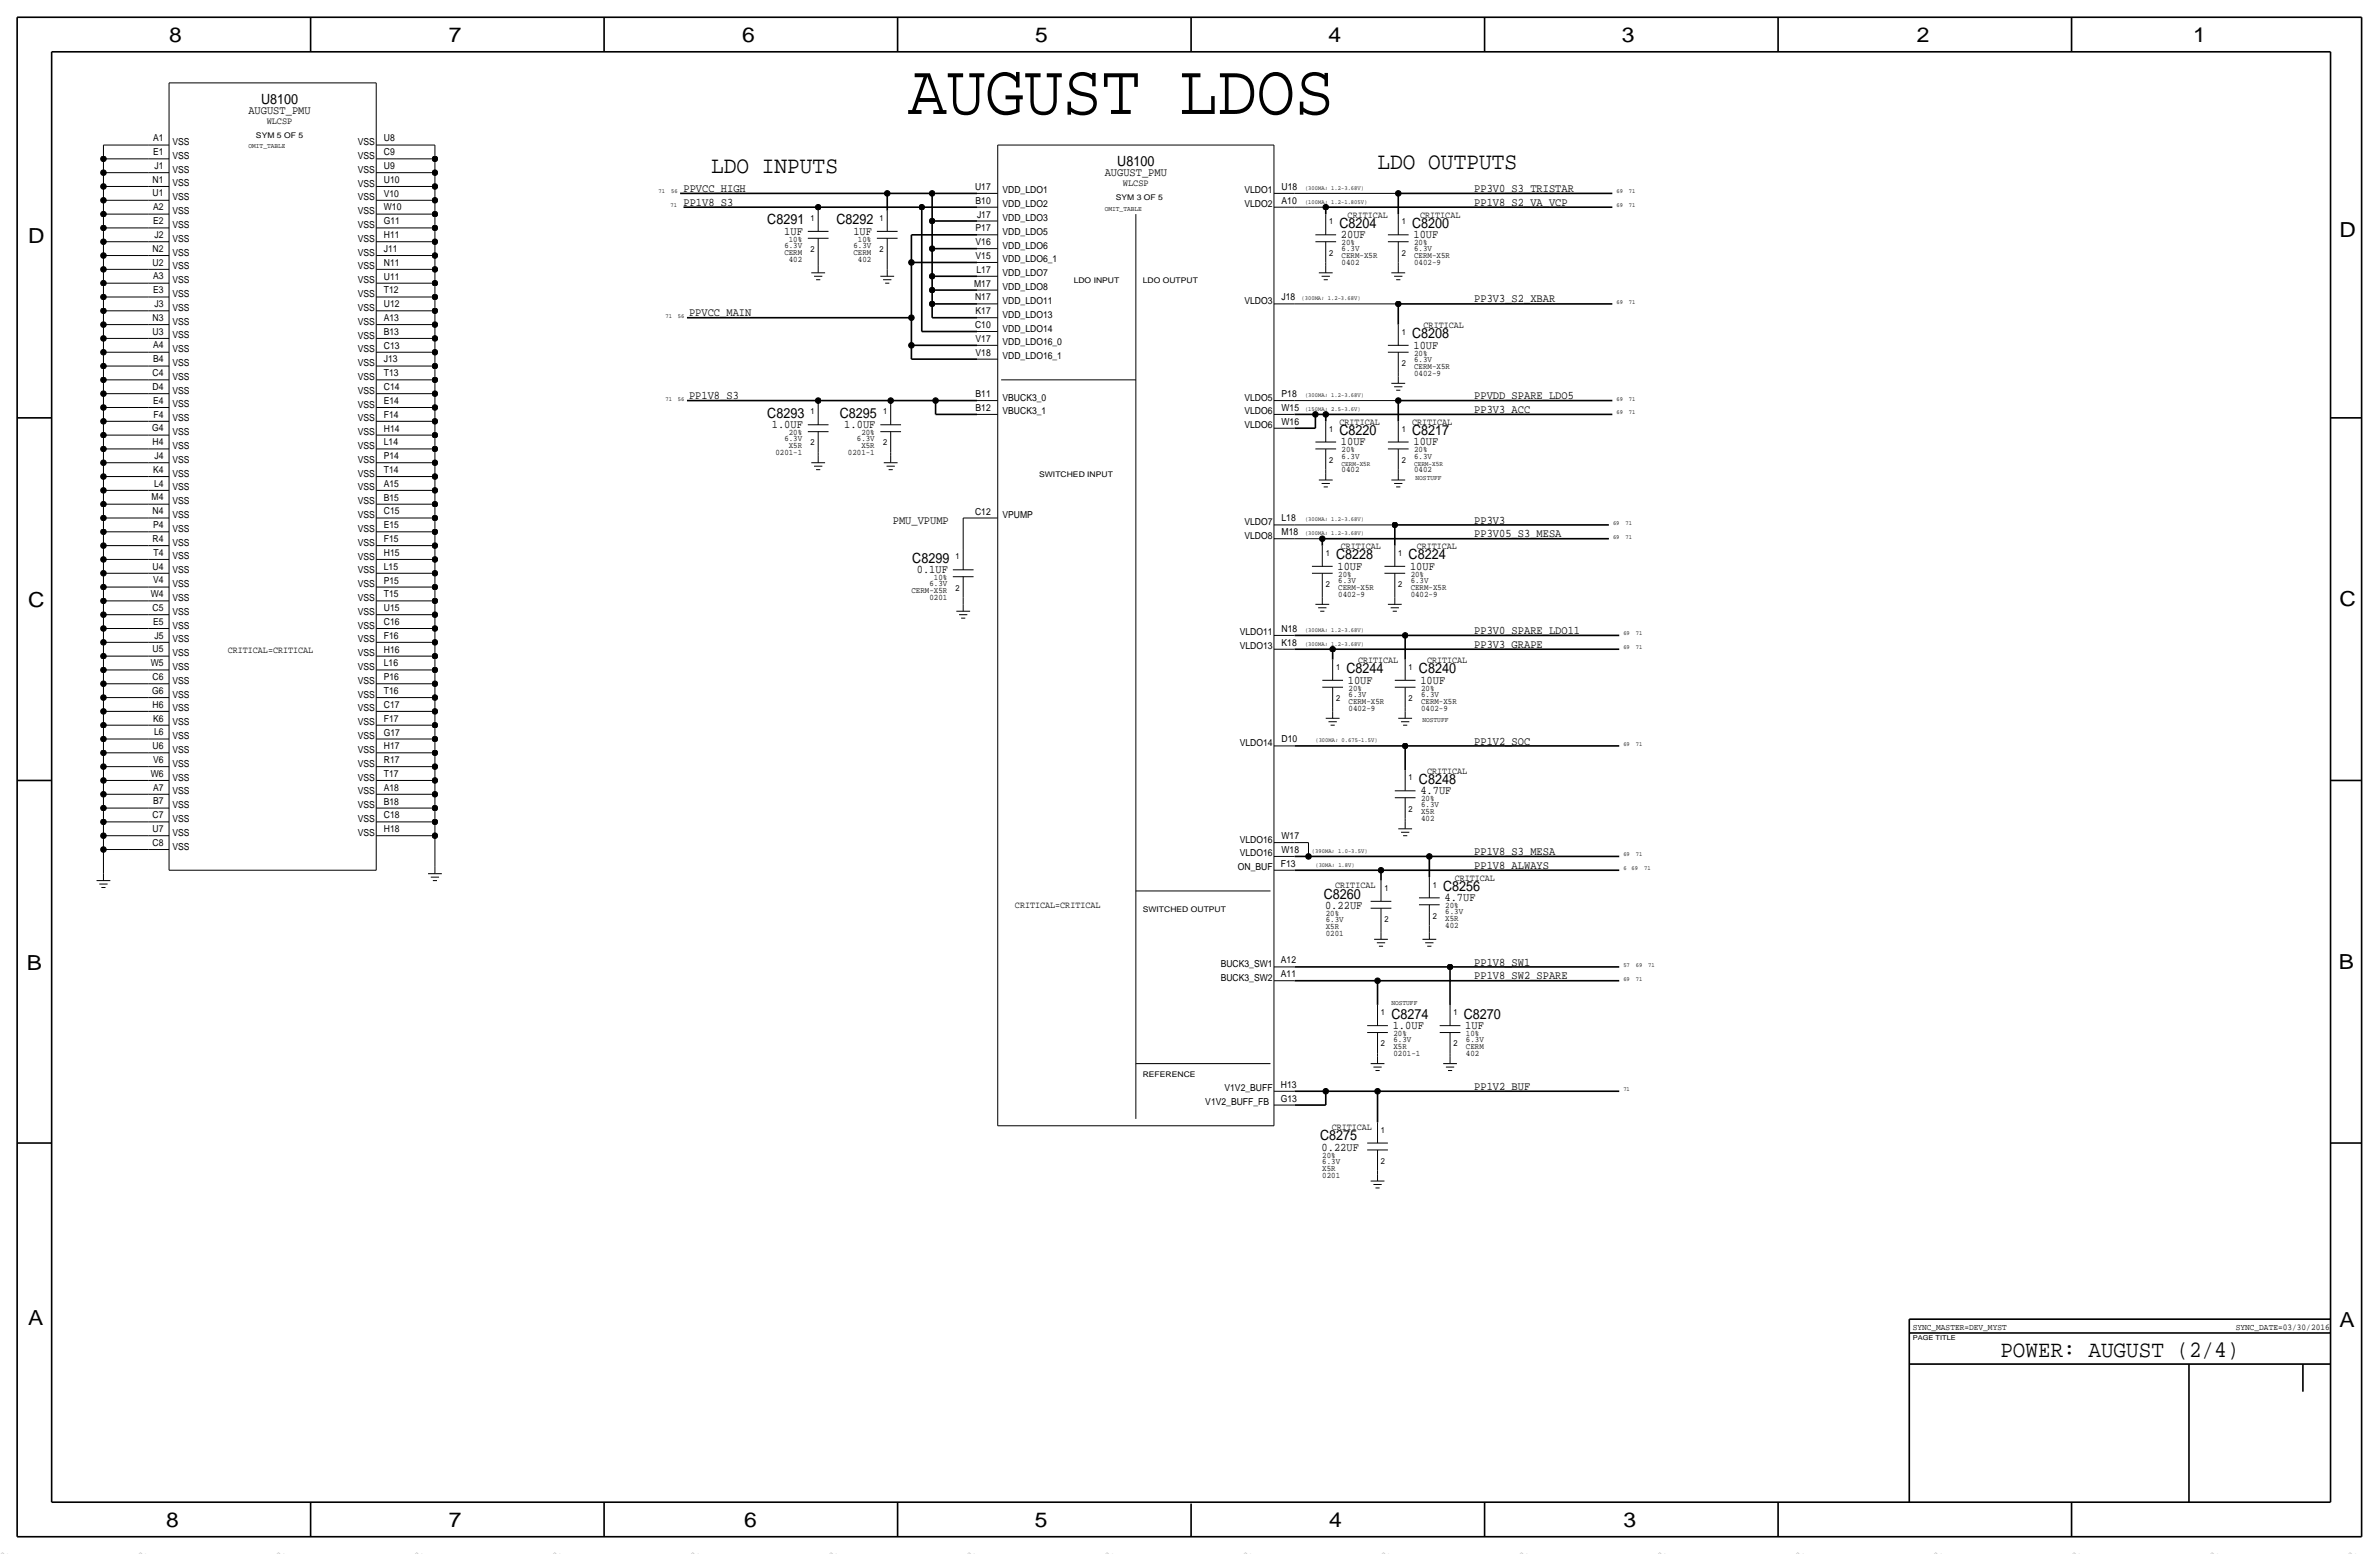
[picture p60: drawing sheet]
<svg xmlns="http://www.w3.org/2000/svg" width="875mm" height="572mm" viewBox="0 0 875 572" stroke-linecap="round" stroke-linejoin="round" font-family="sans-serif">
<defs><g id="words">
<text font-size="26.6" x="334" y="41.9">AUGUST LDOS</text>
<g font-size="8.7">
<text x="261.6" y="63.5">LDO INPUTS</text>
<text x="506.7" y="62.2">LDO OUTPUTS</text>
</g>
<text font-size="8.6" x="735.8" y="499.1">POWER: AUGUST (2/4)</text>
<g font-size="7.6">
<text x="62.2" y="15.5">8</text>
<text x="165" y="15.5">7</text>
<text x="273" y="15.5">6</text>
<text x="380.7" y="15.5">5</text>
<text x="488.6" y="15.5">4</text>
<text x="596.6" y="15.5">3</text>
<text x="705.1" y="15.5">2</text>
<text x="806.7" y="15.5">1</text>
<text x="10.4" y="89.4">D</text>
<text x="860.5" y="87.1">D</text>
<text x="10.4" y="223.3">C</text>
<text x="860.5" y="222.8">C</text>
<text x="9.8" y="356.6">B</text>
<text x="860.2" y="356.4">B</text>
<text x="10.4" y="487.4">A</text>
<text x="860.5" y="488.2">A</text>
<text x="61.2" y="561.6">8</text>
<text x="165" y="561.6">7</text>
<text x="273.8" y="561.6">6</text>
<text x="380.7" y="561.6">5</text>
<text x="488.9" y="561.6">4</text>
<text x="597.1" y="561.6">3</text>
</g>
<g font-size="5.2">
<text x="96" y="38.1">U8100</text>
<text x="411" y="61">U8100</text>
<text x="282.2" y="82.6">C8291</text>
<text x="307.6" y="82.6">C8292</text>
<text x="492.7" y="83.8">C8204</text>
<text x="519.4" y="83.8">C8200</text>
<text x="519.4" y="124.5">C8208</text>
<text x="282.2" y="153.7">C8293</text>
<text x="308.9" y="153.7">C8295</text>
<text x="492.7" y="160">C8220</text>
<text x="519.4" y="160">C8217</text>
<text x="335.6" y="207">C8299</text>
<text x="491.4" y="205.7">C8228</text>
<text x="518.1" y="205.7">C8224</text>
<text x="495.2" y="247.6">C8244</text>
<text x="521.9" y="247.6">C8240</text>
<text x="521.9" y="288.3">C8248</text>
<text x="530.8" y="327.7">C8256</text>
<text x="486.9" y="330.5">C8260</text>
<text x="511.8" y="374.6">C8274</text>
<text x="538.4" y="374.6">C8270</text>
<text x="485.6" y="419.4">C8275</text>
</g>
<g font-size="4.3">
<text x="91.4" y="41.9">AUGUST_PMU</text>
<text x="406.3" y="64.8">AUGUST_PMU</text>
<text x="251.4" y="70.6">PPVCC_HIGH</text>
<text x="542.2" y="70.6">PP3V0_S3_TRISTAR</text>
<text x="251.4" y="75.7">PP1V8_S3</text>
<text x="542.2" y="75.7">PP1V8_S2_VA_VCP</text>
<text x="288.5" y="86.4">1UF</text>
<text x="313.9" y="86.4">1UF</text>
<text x="493.2" y="87.6">20UF</text>
<text x="519.9" y="87.6">10UF</text>
<text x="542.2" y="111.2">PP3V3_S2_XBAR</text>
<text x="253.4" y="116.3">PPVCC_MAIN</text>
<text x="519.9" y="128.3">10UF</text>
<text x="253.4" y="146.8">PP1V8_S3</text>
<text x="542.2" y="146.8">PPVDD_SPARE_LDO5</text>
<text x="542.2" y="151.9">PP3V3_ACC</text>
<text x="283.9" y="157.5">1.0UF</text>
<text x="310.6" y="157.5">1.0UF</text>
<text x="493.2" y="163.8">10UF</text>
<text x="519.9" y="163.8">10UF</text>
<text x="328.4" y="192.5">PMU_VPUMP</text>
<text x="542.2" y="192.5">PP3V3</text>
<text x="542.2" y="197.6">PP3V05_S3_MESA</text>
<text x="491.9" y="209.6">10UF</text>
<text x="518.6" y="209.6">10UF</text>
<text x="337.2" y="210.8">0.1UF</text>
<text x="542.2" y="233.2">PP3V0_SPARE_LDO11</text>
<text x="542.2" y="238.3">PP3V3_GRAPE</text>
<text x="495.8" y="251.5">10UF</text>
<text x="522.4" y="251.5">10UF</text>
<text x="542.2" y="273.8">PP1V2_SOC</text>
<text x="522.4" y="292.1">4.7UF</text>
<text x="542.2" y="314.5">PP1V8_S3_MESA</text>
<text x="542.2" y="319.5">PP1V8_ALWAYS</text>
<text x="487.4" y="334.3">0.22UF</text>
<text x="531.3" y="331.5">4.7UF</text>
<text x="542.2" y="355.1">PP1V8_SW1</text>
<text x="542.2" y="360.2">PP1V8_SW2_SPARE</text>
<text x="512.3" y="378.5">1.0UF</text>
<text x="538.9" y="378.5">1UF</text>
<text x="542.2" y="400.8">PP1V2_BUF</text>
<text x="486.1" y="423.2">0.22UF</text>
</g>
<g font-size="3.5">
<text x="98.1" y="45.7">WLCSP</text>
<text x="56.3" y="51.9">A1</text>
<text x="63.4" y="53.3">VSS</text>
<text x="131.6" y="53.4">VSS</text>
<text x="141.2" y="52">U8</text>
<text x="56.3" y="57">E1</text>
<text x="63.4" y="58.4">VSS</text>
<text x="131.6" y="58.4">VSS</text>
<text x="141.2" y="57.1">C9</text>
<text x="56.8" y="62.1">J1</text>
<text x="63.4" y="63.5">VSS</text>
<text x="131.6" y="63.5">VSS</text>
<text x="141.2" y="62.2">U9</text>
<text x="56.1" y="67.2">N1</text>
<text x="63.4" y="68.6">VSS</text>
<text x="131.6" y="68.6">VSS</text>
<text x="141.2" y="67.2">U10</text>
<text x="358.7" y="69.8">U17</text>
<text x="368.8" y="71.1">VDD_LDO1</text>
<text x="413.1" y="68.6">WLCSP</text>
<text x="457.7" y="71.1">VLDO1</text>
<text x="471.4" y="69.8">U18</text>
<text x="56.1" y="72.3">U1</text>
<text x="56.3" y="77.3">A2</text>
<text x="63.4" y="73.7">VSS</text>
<text x="131.6" y="73.7">VSS</text>
<text x="141.2" y="77.4">W10</text>
<text x="141.2" y="72.3">V10</text>
<text x="358.8" y="74.9">B10</text>
<text x="368.8" y="76.2">VDD_LDO2</text>
<text x="457.7" y="76.2">VLDO2</text>
<text x="471.4" y="74.9">A10</text>
<text x="56.3" y="82.4">E2</text>
<text x="63.4" y="78.7">VSS</text>
<text x="63.4" y="83.8">VSS</text>
<text x="131.6" y="78.8">VSS</text>
<text x="131.6" y="83.8">VSS</text>
<text x="141.2" y="82.5">G11</text>
<text x="359.4" y="80">J17</text>
<text x="368.8" y="81.3">VDD_LDO3</text>
<text x="495.7" y="80">CRITICAL</text>
<text x="522.4" y="80">CRITICAL</text>
<text x="56.8" y="87.5">J2</text>
<text x="63.4" y="88.9">VSS</text>
<text x="131.6" y="88.9">VSS</text>
<text x="141.2" y="87.6">H11</text>
<text x="358.8" y="85.1">P17</text>
<text x="368.8" y="86.4">VDD_LDO5</text>
<text x="56.1" y="92.6">N2</text>
<text x="63.4" y="94">VSS</text>
<text x="131.6" y="94">VSS</text>
<text x="141.2" y="92.7">J11</text>
<text x="358.8" y="95.2">V15</text>
<text x="358.8" y="90.2">V16</text>
<text x="368.8" y="91.4">VDD_LDO6</text>
<text x="56.1" y="97.7">U2</text>
<text x="63.4" y="99">VSS</text>
<text x="131.6" y="99.1">VSS</text>
<text x="141.2" y="97.7">N11</text>
<text x="359.2" y="100.3">L17</text>
<text x="368.8" y="101.6">VDD_LDO7</text>
<text x="368.8" y="96.5">VDD_LDO6_1</text>
<text x="56.3" y="107.8">E3</text>
<text x="56.3" y="102.7">A3</text>
<text x="63.4" y="104.1">VSS</text>
<text x="131.6" y="104.2">VSS</text>
<text x="141.2" y="107.9">T12</text>
<text x="141.2" y="102.8">U11</text>
<text x="358.3" y="105.4">M17</text>
<text x="368.8" y="106.7">VDD_LDO8</text>
<text x="56.8" y="112.9">J3</text>
<text x="63.4" y="109.2">VSS</text>
<text x="131.6" y="109.2">VSS</text>
<text x="141.2" y="113">U12</text>
<text x="358.7" y="110.5">N17</text>
<text x="368.8" y="111.8">VDD_LDO11</text>
<text x="457.7" y="111.8">VLDO3</text>
<text x="471.4" y="110.5">J18</text>
<text x="56.1" y="118">N3</text>
<text x="63.4" y="119.4">VSS</text>
<text x="63.4" y="114.3">VSS</text>
<text x="131.6" y="114.3">VSS</text>
<text x="131.6" y="119.4">VSS</text>
<text x="141.2" y="118.1">A13</text>
<text x="358.8" y="115.6">K17</text>
<text x="368.8" y="116.9">VDD_LDO13</text>
<text x="56.1" y="123.1">U3</text>
<text x="63.4" y="124.4">VSS</text>
<text x="131.6" y="124.5">VSS</text>
<text x="141.2" y="123.1">B13</text>
<text x="358.7" y="120.6">C10</text>
<text x="358.8" y="125.7">V17</text>
<text x="368.8" y="121.9">VDD_LDO14</text>
<text x="523.6" y="120.6">CRITICAL</text>
<text x="56.3" y="128.2">A4</text>
<text x="63.4" y="129.5">VSS</text>
<text x="131.6" y="129.6">VSS</text>
<text x="141.2" y="128.2">C13</text>
<text x="358.8" y="130.8">V18</text>
<text x="368.8" y="127">VDD_LDO16_0</text>
<text x="56.3" y="133.2">B4</text>
<text x="63.4" y="134.6">VSS</text>
<text x="131.6" y="134.7">VSS</text>
<text x="141.2" y="133.3">J13</text>
<text x="368.8" y="132.1">VDD_LDO16_1</text>
<text x="56.1" y="143.4">D4</text>
<text x="56.1" y="138.3">C4</text>
<text x="63.4" y="139.7">VSS</text>
<text x="131.6" y="139.7">VSS</text>
<text x="141.2" y="143.5">C14</text>
<text x="141.2" y="138.4">T13</text>
<text x="56.3" y="148.5">E4</text>
<text x="63.4" y="144.8">VSS</text>
<text x="63.4" y="149.8">VSS</text>
<text x="131.6" y="144.8">VSS</text>
<text x="131.6" y="149.9">VSS</text>
<text x="141.2" y="148.5">E14</text>
<text x="358.8" y="146">B11</text>
<text x="368.8" y="147.3">VBUCK3_0</text>
<text x="457.7" y="147.3">VLDO5</text>
<text x="471.4" y="146">P18</text>
<text x="56.5" y="153.6">F4</text>
<text x="63.4" y="154.9">VSS</text>
<text x="131.6" y="155">VSS</text>
<text x="141.2" y="153.6">F14</text>
<text x="358.8" y="151.1">B12</text>
<text x="368.8" y="152.4">VBUCK3_1</text>
<text x="457.7" y="152.4">VLDO6</text>
<text x="471.4" y="151.1">W15</text>
<text x="55.9" y="158.6">G4</text>
<text x="63.4" y="160">VSS</text>
<text x="131.6" y="160.1">VSS</text>
<text x="141.2" y="158.7">H14</text>
<text x="457.7" y="157.5">VLDO6</text>
<text x="471.4" y="156.2">W16</text>
<text x="492.7" y="156.2">CRITICAL</text>
<text x="519.4" y="156.2">CRITICAL</text>
<text x="56.1" y="163.7">H4</text>
<text x="63.4" y="165.1">VSS</text>
<text x="131.6" y="165.1">VSS</text>
<text x="141.2" y="163.8">L14</text>
<text x="56.3" y="173.9">K4</text>
<text x="56.8" y="168.8">J4</text>
<text x="63.4" y="170.2">VSS</text>
<text x="131.6" y="170.2">VSS</text>
<text x="141.2" y="174">T14</text>
<text x="141.2" y="168.9">P14</text>
<text x="56.6" y="179">L4</text>
<text x="63.4" y="175.2">VSS</text>
<text x="131.6" y="175.3">VSS</text>
<text x="141.2" y="179">A15</text>
<text x="55.8" y="184">M4</text>
<text x="63.4" y="180.3">VSS</text>
<text x="63.4" y="185.4">VSS</text>
<text x="131.6" y="180.4">VSS</text>
<text x="131.6" y="185.5">VSS</text>
<text x="141.2" y="184.1">B15</text>
<text x="56.1" y="189.1">N4</text>
<text x="63.4" y="190.5">VSS</text>
<text x="131.6" y="190.5">VSS</text>
<text x="141.2" y="189.2">C15</text>
<text x="358.7" y="189.2">C12</text>
<text x="368.8" y="190.5">VPUMP</text>
<text x="471.4" y="191.8">L18</text>
<text x="56.3" y="194.2">P4</text>
<text x="63.4" y="195.6">VSS</text>
<text x="131.6" y="195.6">VSS</text>
<text x="141.2" y="194.3">E15</text>
<text x="457.7" y="193">VLDO7</text>
<text x="471.4" y="196.8">M18</text>
<text x="56.1" y="199.3">R4</text>
<text x="63.4" y="200.7">VSS</text>
<text x="131.6" y="200.7">VSS</text>
<text x="141.2" y="199.4">F15</text>
<text x="457.7" y="198.1">VLDO8</text>
<text x="493.1" y="201.9">CRITICAL</text>
<text x="521.1" y="201.9">CRITICAL</text>
<text x="56.1" y="209.5">U4</text>
<text x="56.5" y="204.4">T4</text>
<text x="63.4" y="205.7">VSS</text>
<text x="131.6" y="205.8">VSS</text>
<text x="141.2" y="209.5">L15</text>
<text x="141.2" y="204.4">H15</text>
<text x="56.3" y="214.5">V4</text>
<text x="63.4" y="210.8">VSS</text>
<text x="63.4" y="215.9">VSS</text>
<text x="131.6" y="210.9">VSS</text>
<text x="131.6" y="215.9">VSS</text>
<text x="141.2" y="214.6">P15</text>
<text x="55.4" y="219.6">W4</text>
<text x="63.4" y="221">VSS</text>
<text x="131.6" y="221">VSS</text>
<text x="141.2" y="219.7">T15</text>
<text x="56.1" y="224.7">C5</text>
<text x="63.4" y="226.1">VSS</text>
<text x="131.6" y="226.1">VSS</text>
<text x="141.2" y="224.8">U15</text>
<text x="56.3" y="229.8">E5</text>
<text x="63.4" y="231.1">VSS</text>
<text x="131.6" y="231.2">VSS</text>
<text x="141.2" y="229.8">C16</text>
<text x="456" y="233.7">VLDO11</text>
<text x="471.4" y="232.4">N18</text>
<text x="56.1" y="239.9">U5</text>
<text x="56.8" y="234.9">J5</text>
<text x="63.4" y="236.2">VSS</text>
<text x="131.6" y="236.3">VSS</text>
<text x="141.2" y="234.9">F16</text>
<text x="456" y="238.8">VLDO13</text>
<text x="471.4" y="237.5">K18</text>
<text x="55.4" y="245">W5</text>
<text x="63.4" y="241.3">VSS</text>
<text x="83.8" y="240">CRITICAL=CRITICAL</text>
<text x="131.6" y="241.3">VSS</text>
<text x="141.2" y="245.1">L16</text>
<text x="141.2" y="240">H16</text>
<text x="499.5" y="243.8">CRITICAL</text>
<text x="524.9" y="243.8">CRITICAL</text>
<text x="56.1" y="250.1">C6</text>
<text x="63.4" y="246.4">VSS</text>
<text x="63.4" y="251.5">VSS</text>
<text x="131.6" y="246.4">VSS</text>
<text x="131.6" y="251.5">VSS</text>
<text x="141.2" y="250.2">P16</text>
<text x="55.9" y="255.2">G6</text>
<text x="63.4" y="256.6">VSS</text>
<text x="131.6" y="256.6">VSS</text>
<text x="141.2" y="255.3">T16</text>
<text x="56.1" y="260.3">H6</text>
<text x="63.4" y="261.6">VSS</text>
<text x="131.6" y="261.6">VSS</text>
<text x="141.2" y="260.3">C17</text>
<text x="56.3" y="265.3">K6</text>
<text x="63.4" y="266.7">VSS</text>
<text x="131.6" y="266.7">VSS</text>
<text x="141.2" y="265.4">F17</text>
<text x="56.1" y="275.5">U6</text>
<text x="56.6" y="270.4">L6</text>
<text x="63.4" y="271.8">VSS</text>
<text x="131.6" y="271.8">VSS</text>
<text x="141.2" y="275.6">H17</text>
<text x="141.2" y="270.5">G17</text>
<text x="456" y="274.3">VLDO14</text>
<text x="471.4" y="273">D10</text>
<text x="56.3" y="280.6">V6</text>
<text x="63.4" y="276.9">VSS</text>
<text x="63.4" y="282">VSS</text>
<text x="131.6" y="282">VSS</text>
<text x="131.6" y="276.9">VSS</text>
<text x="141.2" y="280.7">R17</text>
<text x="55.4" y="285.7">W6</text>
<text x="63.4" y="287">VSS</text>
<text x="131.6" y="287">VSS</text>
<text x="141.2" y="285.7">T17</text>
<text x="524.9" y="284.5">CRITICAL</text>
<text x="56.3" y="290.8">A7</text>
<text x="63.4" y="292.1">VSS</text>
<text x="131.6" y="292.1">VSS</text>
<text x="141.2" y="290.8">A18</text>
<text x="56.3" y="295.8">B7</text>
<text x="63.4" y="297.2">VSS</text>
<text x="131.6" y="297.2">VSS</text>
<text x="141.2" y="295.9">B18</text>
<text x="56.1" y="306">U7</text>
<text x="56.1" y="300.9">C7</text>
<text x="63.4" y="302.3">VSS</text>
<text x="131.6" y="302.3">VSS</text>
<text x="141.2" y="301">C18</text>
<text x="56.1" y="311.1">C8</text>
<text x="63.4" y="307.4">VSS</text>
<text x="131.6" y="307.4">VSS</text>
<text x="141.2" y="306.1">H18</text>
<text x="456" y="309.9">VLDO16</text>
<text x="471.4" y="308.6">W17</text>
<text x="63.4" y="312.4">VSS</text>
<text x="456" y="315">VLDO16</text>
<text x="471.4" y="313.7">W18</text>
<text x="455.3" y="320">ON_BUF</text>
<text x="471.1" y="318.7">F13</text>
<text x="535.1" y="323.8">CRITICAL</text>
<text x="491.1" y="326.6">CRITICAL</text>
<text x="373.3" y="334">CRITICAL=CRITICAL</text>
<text x="449" y="355.6">BUCK3_SW1</text>
<text x="471.1" y="359.4">A11</text>
<text x="471.1" y="354.3">A12</text>
<text x="449" y="360.7">BUCK3_SW2</text>
<text x="450.4" y="401.3">V1V2_BUFF</text>
<text x="471.1" y="400">H13</text>
<text x="443.3" y="406.4">V1V2_BUFF_FB</text>
<text x="471.1" y="405.1">G13</text>
<text x="489.8" y="415.5">CRITICAL</text>
</g>
<g font-size="3.2">
<text x="703.5" y="489">SYNC_MASTER=DEV_MYST</text>
<text x="822.3" y="489">SYNC_DATE=03/30/2016</text>
</g>
<g font-size="3.1">
<text x="298.1" y="81.3">1</text>
<text x="323.5" y="81.3">1</text>
<text x="488.9" y="82.6">1</text>
<text x="515.6" y="82.6">1</text>
<text x="290.1" y="88.9">10%</text>
<text x="315.5" y="88.9">10%</text>
<text x="288.5" y="91.2">6.3V</text>
<text x="288.5" y="93.7">CERM</text>
<text x="298.1" y="92.7">2</text>
<text x="313.9" y="91.2">6.3V</text>
<text x="313.9" y="93.7">CERM</text>
<text x="323.5" y="92.7">2</text>
<text x="488.9" y="94">2</text>
<text x="493.5" y="95">CERM-X5R</text>
<text x="493.5" y="90.2">20%</text>
<text x="493.5" y="92.5">6.3V</text>
<text x="515.6" y="94">2</text>
<text x="520.1" y="95">CERM-X5R</text>
<text x="520.1" y="92.5">6.3V</text>
<text x="520.1" y="90.2">20%</text>
<text x="290.1" y="96.3">402</text>
<text x="315.5" y="96.3">402</text>
<text x="493.5" y="97.5">0402</text>
<text x="520.1" y="97.5">0402-9</text>
<text x="515.6" y="123.2">1</text>
<text x="520.1" y="130.8">20%</text>
<text x="515.6" y="134.6">2</text>
<text x="520.1" y="133.1">6.3V</text>
<text x="520.1" y="135.6">CERM-X5R</text>
<text x="520.1" y="138.2">0402-9</text>
<text x="298.1" y="152.4">1</text>
<text x="324.8" y="152.4">1</text>
<text x="290.1" y="160">20%</text>
<text x="316.8" y="160">20%</text>
<text x="488.9" y="158.8">1</text>
<text x="515.6" y="158.8">1</text>
<text x="285.2" y="167.4">0201-1</text>
<text x="288.5" y="162.3">6.3V</text>
<text x="290.1" y="164.8">X5R</text>
<text x="298.1" y="163.8">2</text>
<text x="311.9" y="167.4">0201-1</text>
<text x="315.2" y="162.3">6.3V</text>
<text x="316.8" y="164.8">X5R</text>
<text x="324.8" y="163.8">2</text>
<text x="493.5" y="166.4">20%</text>
<text x="520.1" y="166.4">20%</text>
<text x="488.9" y="170.2">2</text>
<text x="493.5" y="173.7">0402</text>
<text x="493.5" y="168.7">6.3V</text>
<text x="515.6" y="170.2">2</text>
<text x="520.1" y="168.7">6.3V</text>
<text x="520.1" y="173.7">0402</text>
<text x="351.5" y="205.7">1</text>
<text x="487.6" y="204.5">1</text>
<text x="514.3" y="204.5">1</text>
<text x="341.8" y="215.6">6.3V</text>
<text x="343.5" y="213.4">10%</text>
<text x="487.6" y="215.9">2</text>
<text x="492.2" y="212.1">20%</text>
<text x="492.2" y="214.4">6.3V</text>
<text x="514.3" y="215.9">2</text>
<text x="518.9" y="214.4">6.3V</text>
<text x="518.9" y="212.1">20%</text>
<text x="335.2" y="218.2">CERM-X5R</text>
<text x="341.8" y="220.7">0201</text>
<text x="351.5" y="217.2">2</text>
<text x="492.2" y="216.9">CERM-X5R</text>
<text x="492.2" y="219.5">0402-9</text>
<text x="518.9" y="216.9">CERM-X5R</text>
<text x="518.9" y="219.5">0402-9</text>
<text x="491.4" y="246.4">1</text>
<text x="518.1" y="246.4">1</text>
<text x="491.4" y="257.8">2</text>
<text x="496" y="256.3">6.3V</text>
<text x="496" y="254">20%</text>
<text x="518.1" y="257.8">2</text>
<text x="522.7" y="254">20%</text>
<text x="522.7" y="256.3">6.3V</text>
<text x="496" y="258.8">CERM-X5R</text>
<text x="496" y="261.4">0402-9</text>
<text x="522.7" y="258.8">CERM-X5R</text>
<text x="522.7" y="261.4">0402-9</text>
<text x="518.1" y="287">1</text>
<text x="518.1" y="298.5">2</text>
<text x="522.7" y="296.9">6.3V</text>
<text x="522.7" y="299.5">X5R</text>
<text x="522.7" y="294.6">20%</text>
<text x="522.7" y="302">402</text>
<text x="509.2" y="327.7">1</text>
<text x="527" y="326.4">1</text>
<text x="531.6" y="334">20%</text>
<text x="487.6" y="341.6">X5R</text>
<text x="487.6" y="339.1">6.3V</text>
<text x="487.6" y="336.8">20%</text>
<text x="509.2" y="339.1">2</text>
<text x="527" y="337.8">2</text>
<text x="531.6" y="341.4">402</text>
<text x="531.6" y="336.3">6.3V</text>
<text x="531.6" y="338.8">X5R</text>
<text x="487.6" y="344.2">0201</text>
<text x="508" y="373.4">1</text>
<text x="534.6" y="373.4">1</text>
<text x="512.5" y="381">20%</text>
<text x="512.5" y="383.3">6.3V</text>
<text x="539.2" y="383.3">6.3V</text>
<text x="539.2" y="381">10%</text>
<text x="508" y="384.8">2</text>
<text x="512.5" y="388.4">0201-1</text>
<text x="512.5" y="385.8">X5R</text>
<text x="534.6" y="384.8">2</text>
<text x="539.2" y="388.4">402</text>
<text x="539.2" y="385.8">CERM</text>
<text x="508" y="416.6">1</text>
<text x="486.4" y="425.7">20%</text>
<text x="486.4" y="430.5">X5R</text>
<text x="486.4" y="428">6.3V</text>
<text x="508" y="428">2</text>
<text x="486.4" y="433.1">0201</text>
</g>
<g font-size="2.9">
<text x="94.1" y="50.8">SYM 5 OF 5</text>
<text x="410.4" y="73.7">SYM 3 OF 5</text>
<text x="394.9" y="104.1">LDO INPUT</text>
<text x="420.3" y="104.1">LDO OUTPUT</text>
<text x="382.2" y="175.3">SWITCHED INPUT</text>
<text x="420.3" y="335.3">SWITCHED OUTPUT</text>
<text x="420.3" y="396.2">REFERENCE</text>
</g>
<g font-size="2.8" fill="#b6b6b4">
<text x="0" y="571.5" transform="rotate(45 0 571.5)">=</text>
<text x="50.8" y="571.5" transform="rotate(45 50.8 571.5)">=</text>
<text x="101.6" y="571.5" transform="rotate(45 101.6 571.5)">=</text>
<text x="152.4" y="571.5" transform="rotate(45 152.4 571.5)">=</text>
<text x="203.2" y="571.5" transform="rotate(45 203.2 571.5)">=</text>
<text x="254" y="571.5" transform="rotate(45 254 571.5)">=</text>
<text x="457.2" y="571.5" transform="rotate(45 457.2 571.5)">=</text>
<text x="508" y="571.5" transform="rotate(45 508 571.5)">=</text>
<text x="558.8" y="571.5" transform="rotate(45 558.8 571.5)">=</text>
<text x="609.6" y="571.5" transform="rotate(45 609.6 571.5)">=</text>
<text x="660.4" y="571.5" transform="rotate(45 660.4 571.5)">=</text>
<text x="711.2" y="571.5" transform="rotate(45 711.2 571.5)">=</text>
</g>
<g font-size="2.6">
<text x="91.4" y="54.6">OMIT_TABLE</text>
<text x="406.3" y="77.5">OMIT_TABLE</text>
<text x="520.6" y="176.5">NOSTUFF</text>
<text x="523.2" y="265.4">NOSTUFF</text>
<text x="511.8" y="369.6">NOSTUFF</text>
</g>
<g font-size="2.5">
<text x="493.5" y="171.2">CERM-X5R</text>
<text x="520.1" y="171.2">CERM-X5R</text>
<text x="703.5" y="492.8">PAGE TITLE</text>
</g>
<g font-size="2.3">
<text x="242.3" y="71.1">71</text>
<text x="246.8" y="71.1">56</text>
<text x="480" y="69.8">(300MA; 1.2-3.68V)</text>
<text x="594.6" y="71.1">69</text>
<text x="599.1" y="71.1">71</text>
<text x="246.6" y="76.2">71</text>
<text x="480" y="74.9">(100MA; 1.2-1.805V)</text>
<text x="594.6" y="76.2">69</text>
<text x="599.1" y="76.2">71</text>
<text x="478.7" y="110.5">(300MA; 1.2-3.68V)</text>
<text x="594.6" y="111.8">69</text>
<text x="599.1" y="111.8">71</text>
<text x="244.8" y="116.8">71</text>
<text x="249.4" y="116.8">56</text>
<text x="244.8" y="147.3">71</text>
<text x="249.4" y="147.3">56</text>
<text x="480" y="146">(300MA; 1.2-3.68V)</text>
<text x="594.6" y="147.3">69</text>
<text x="599.1" y="147.3">71</text>
<text x="480" y="151.1">(150MA; 2.5-3.6V)</text>
<text x="594.6" y="152.4">69</text>
<text x="599.1" y="152.4">71</text>
<text x="480" y="191.8">(300MA; 1.2-3.68V)</text>
<text x="480" y="196.8">(300MA; 1.2-3.68V)</text>
<text x="593.3" y="193">69</text>
<text x="597.9" y="193">71</text>
<text x="593.3" y="198.1">69</text>
<text x="597.9" y="198.1">71</text>
<text x="480" y="232.4">(300MA; 1.2-3.68V)</text>
<text x="597.1" y="233.7">69</text>
<text x="601.7" y="233.7">71</text>
<text x="480" y="237.5">(300MA; 1.2-3.68V)</text>
<text x="597.1" y="238.8">69</text>
<text x="601.7" y="238.8">71</text>
<text x="483.8" y="273">(300MA; 0.675-1.5V)</text>
<text x="597.1" y="274.3">69</text>
<text x="601.7" y="274.3">71</text>
<text x="482.5" y="313.7">(390MA; 1.0-3.5V)</text>
<text x="597.1" y="315">69</text>
<text x="601.7" y="315">71</text>
<text x="483.8" y="318.8">(30MA; 1.8V)</text>
<text x="597.1" y="320">6</text>
<text x="600.1" y="320">69</text>
<text x="604.7" y="320">71</text>
<text x="597.1" y="355.6">57</text>
<text x="601.7" y="355.6">69</text>
<text x="606.2" y="355.6">71</text>
<text x="597.1" y="360.7">69</text>
<text x="601.7" y="360.7">71</text>
<text x="597.1" y="401.3">71</text>
</g>
</g></defs>
<g fill="none" stroke="#000" stroke-width=".6" stroke-linecap="butt">
<path d="M6.3 6.3v558.8zM6.3 6.3h862.3zM19 19v533.4zM19 19h838.2zM114.2 6.3v12.7zM222.2 6.3v12.7zM330.1 6.3v12.7zM438.1 6.3v12.7zM546.1 6.3v12.7zM654 6.3v12.7zM762 6.3v12.7zM857.2 19v533.4z"/>
<path d="M868.6 6.3v558.8zM250.1 71.1h76.2zM251.4 76.2h49.5zM300.9 76.2v1.3zM300.9 76.2h38.1zM326.3 71.1h16.5zM326.3 71.1v6.4zM339 76.2v45.7zM339 76.2h20.4zM342.8 71.1v10.2zM342.8 71.1h16.6zM487.6 76.2v2.5z"/>
<path d="M487.6 76.2h105.4zM514.3 71.1v7.6zM514.3 71.1h78.7zM335.2 96.5v20.3zM335.2 96.5h24.2zM335.2 86.4v10.1zM335.2 86.4h24.2zM342.8 81.3v10.1zM342.8 81.3h16.6zM342.8 91.4v10.2zM342.9 91.4h16.5zM252.7 116.8h82.5z"/>
<path d="M335.2 116.8v10.2zM342.8 101.6v5.1zM342.8 101.6h16.6zM342.8 106.7v5.1zM342.8 106.7h16.6zM342.8 111.8v5zM342.8 111.8h16.6zM342.8 116.8h16.6zM514.3 111.8v7.6zM514.3 111.8h78.7zM335.2 127v5.1zM335.2 127h24.2z"/>
<path d="M335.2 132.1h24.2zM339 121.9h20.4zM6.3 153.7h12.7zM252.7 147.3h48.2zM300.9 147.3h26.7zM300.9 147.3v1.3zM327.6 147.3h16.5zM327.6 147.3v1.3zM344.1 147.3v5.1zM344.1 147.3h15.3zM344.1 152.4h15.3zM476.2 152.4h7.6z"/>
<path d="M476.2 157.5h7.6zM483.8 152.4v5.1zM483.8 152.4h3.8zM487.6 152.4v2.5zM487.6 152.4h105.4zM514.3 147.3v7.6zM514.3 147.3h78.7zM857.2 153.7h11.4zM486.4 198.1h105.4zM486.4 198.1v2.6zM513 193h78.8zM513 193v7.7z"/>
<path d="M476.2 233.7h40.6zM476.2 238.8h14zM490.2 238.8v3.8zM490.2 238.8h105.4zM516.8 233.7h78.8zM516.8 233.7v8.9zM476.2 274.3h40.6zM516.8 274.3h78.8zM516.8 274.3v8.9zM6.3 287h12.7zM857.2 287h11.4zM476.2 315h5.1z"/>
<path d="M481.3 315h44.4zM525.7 315h69.9zM525.7 315v7.6zM476.2 320h31.8zM508 320v3.9zM508 320h87.6zM476.2 355.6h57.2zM533.4 355.6v14zM533.4 355.6h62.2zM476.2 360.7h30.5zM506.7 360.7h88.9zM506.7 360.7v8.9z"/>
<path d="M476.2 401.3h11.4zM476.2 406.4h11.4zM487.6 401.3h19.1zM487.6 401.3v5.1zM506.7 401.3h88.9zM506.7 401.3v11.5zM6.3 420.4h12.7zM857.2 420.4h11.4zM702.3 485.1v5.1zM702.3 485.1h154.9zM702.3 490.2h154.9zM702.3 490.2v62.2z"/>
<path d="M702.3 501.6h154.9zM805.1 501.6v50.8zM847 501.6v10.2zM19 552.4h838.2zM114.2 552.4v12.7zM222.2 552.4v12.7zM330.1 552.4v12.7zM438.1 553v12.1zM546.1 552.4v12.7zM654 552.4v12.7zM762 552.4v12.7zM6.3 565.1h862.3z"/>
</g>
<g fill="none" stroke="#000" stroke-width=".37">
<path d="M62.2 30.5v289.5zM62.2 30.5h76.2zM138.4 30.5v289.5zM38 58.4v5.1zM38 53.3v5.1zM38 58.4h16.6zM38 53.3h16.6zM54.6 53.3h7.6zM54.6 58.4h7.6zM138.4 53.3h7.6zM138.4 58.4h7.6zM146 53.3h14z"/>
<path d="M146 58.4h14zM160 53.3v5.1zM160 58.4v5.1zM367 53.3h101.6zM367 53.3v360.7zM468.6 53.3v360.7zM38 78.7v5.1zM38 73.7v5zM38 73.7h16.6zM38 68.6v5.1zM38 63.5v5.1zM38 68.6h16.6z"/>
<path d="M38 63.5h16.6zM38 78.7h16.6zM54.6 78.7h7.6zM54.6 73.7h7.6zM54.6 68.6h7.6zM54.6 63.5h7.6zM138.4 63.5h7.6zM138.4 73.7h7.6zM138.4 68.6h7.6zM138.4 78.7h7.6zM146 63.5h14zM146 68.6h14z"/>
<path d="M146 73.7h14zM146 78.7h14zM160 63.5v5.1zM160 68.6v5.1zM160 73.7v5zM160 78.7v5.1zM300.9 77.5v7.6zM326.3 77.5v7.6zM359.4 71.1h7.6zM359.4 76.2h7.6zM417.8 78.7v332.8zM468.6 71.1h7.6z"/>
<path d="M468.6 76.2h7.6zM476.2 71.1h38.1zM476.2 76.2h11.4zM487.6 78.7v7.7zM514.3 78.7v7.7zM38 99.1v5zM38 94v5.1zM38 99.1h16.6zM38 88.9v5.1zM38 88.9h16.6zM38 83.8v5.1zM38 94h16.6z"/>
<path d="M38 83.8h16.6zM54.6 83.8h7.6zM54.6 99.1h7.6zM54.6 94h7.6zM54.6 88.9h7.6zM138.4 83.8h7.6zM138.4 88.9h7.6zM138.4 99.1h7.6zM138.4 94h7.6zM146 83.8h14zM146 88.9h14zM146 94h14z"/>
<path d="M146 99.1h14zM160 83.8v5.1zM160 88.9v5.1zM160 94v5.1zM160 99.1v5zM297.1 87.6h7.6zM297.1 85.1h7.6zM300.9 95.2v2.6zM300.9 97.8v2.5zM300.9 87.6v7.6zM322.5 87.6h7.6zM322.5 85.1h7.6z"/>
<path d="M326.3 95.3v3.8zM326.3 99.1v2.5zM326.3 87.6v7.6zM359.4 86.4h7.6zM359.4 91.4h7.6zM359.4 96.5h7.6zM359.4 81.3h7.6zM483.8 86.4h7.6zM483.8 88.9h7.6zM487.6 96.5v1.3zM487.6 97.8v2.5zM487.6 88.9v7.6z"/>
<path d="M510.5 88.9h7.6zM510.5 86.4h7.6zM514.3 96.5v1.3zM514.3 97.8v2.5zM514.3 88.9v7.6zM38 119.4v5.1zM38 114.3v5.1zM38 109.2v5.1zM38 109.2h16.6zM38 104.1v5.1zM38 104.1h16.6zM38 119.4h16.6z"/>
<path d="M38 114.3h16.6zM54.6 104.1h7.6zM54.6 109.2h7.6zM54.6 119.4h7.6zM54.6 114.3h7.6zM138.4 104.1h7.6zM138.4 109.2h7.6zM138.4 114.3h7.6zM138.4 119.4h7.6zM146 104.1h14zM146 109.2h14zM146 119.4h14z"/>
<path d="M146 114.3h14zM160 104.1v5.1zM160 109.2v5.1zM160 114.3v5.1zM160 119.4v5.1zM298.4 100.3h5.1zM299.4 101.6h3.1zM300.2 102.9h1.5zM323.8 101.6h5.1zM324.8 102.9h3.1zM325.6 104.1h1.5zM359.4 101.6h7.6z"/>
<path d="M359.4 106.7h7.6zM359.4 111.8h7.6zM359.4 116.8h7.6zM468.6 111.8h7.6zM476.2 111.8h38.1zM485.1 100.3h5.1zM486.1 101.6h3.1zM486.9 102.9h1.5zM511.8 100.3h5zM512.8 101.6h3zM513.5 102.9h1.6zM514.3 119.4v7.6z"/>
<path d="M38 139.7v5.1zM38 134.6v5.1zM38 134.6h16.6zM38 129.5v5.1zM38 124.5v5zM38 139.7h16.6zM38 129.5h16.6zM38 124.5h16.6zM54.6 129.5h7.6zM54.6 124.5h7.6zM54.6 134.6h7.6zM54.6 139.7h7.6z"/>
<path d="M138.4 124.5h7.6zM138.4 129.5h7.6zM138.4 134.6h7.6zM138.4 139.7h7.6zM146 124.5h14zM146 129.5h14zM146 134.6h14zM146 139.7h14zM160 124.5v5zM160 129.5v5.1zM160 134.6v5.1zM160 139.7v5.1z"/>
<path d="M359.4 132.1h7.6zM359.4 127h7.6zM359.4 121.9h7.6zM368.3 139.7h49.5zM510.5 129.5h7.6zM510.5 127h7.6zM514.3 137.2v1.2zM514.3 129.5v7.7zM514.3 138.4v2.6zM38 154.9v5.1zM38 149.9v5zM38 144.8v5.1z"/>
<path d="M38 154.9h16.6zM38 149.9h16.6zM38 144.8h16.6zM54.6 144.8h7.6zM54.6 149.9h7.6zM54.6 154.9h7.6zM138.4 144.8h7.6zM138.4 154.9h7.6zM138.4 149.9h7.6zM146 144.8h14zM146 149.9h14zM146 154.9h14z"/>
<path d="M160 144.8v5.1zM160 149.9v5zM160 154.9v5.1zM297.1 158.7h7.6zM297.1 156.2h7.6zM300.9 148.6v7.6zM300.9 158.7v7.7zM323.8 156.2h7.6zM323.8 158.7h7.6zM327.6 148.6v7.6zM327.6 158.7v7.7zM359.4 152.4h7.6z"/>
<path d="M359.4 147.3h7.6zM468.6 157.5h7.6zM468.6 152.4h7.6zM468.6 147.3h7.6zM476.2 147.3h38.1zM487.6 154.9v7.7zM511.8 141h5zM512.8 142.2h3zM513.5 143.5h1.6zM514.3 154.9v7.7zM38 175.3v5zM38 170.2v5.1z"/>
<path d="M38 165.1v5.1zM38 160v5.1zM38 175.3h16.6zM38 170.2h16.6zM38 165.1h16.6zM38 160h16.6zM54.6 160h7.6zM54.6 165.1h7.6zM54.6 170.2h7.6zM54.6 175.3h7.6zM138.4 160h7.6zM138.4 165.1h7.6z"/>
<path d="M138.4 170.2h7.6zM138.4 175.3h7.6zM146 160h14zM146 165.1h14zM146 170.2h14zM146 175.3h14zM160 160v5.1zM160 165.1v5.1zM160 170.2v5.1zM160 175.3v5zM298.4 170.2h5.1zM299.4 171.4h3.1z"/>
<path d="M300.2 172.7h1.5zM300.9 166.4v1.2zM300.9 167.6v2.6zM325.1 170.2h5zM326.1 171.4h3zM326.8 172.7h1.6zM327.6 166.4v1.2zM327.6 167.6v2.6zM483.8 162.6h7.6zM483.8 165.1h7.6zM485.1 176.5h5.1zM486.1 177.8h3.1z"/>
<path d="M486.9 179.1h1.5zM487.6 172.7v1.3zM487.6 165.1v7.6zM487.6 174v2.5zM510.5 165.1h7.6zM510.5 162.6h7.6zM511.8 176.5h5zM512.8 177.8h3zM513.5 179.1h1.6zM514.3 172.7v1.3zM514.3 165.1v7.6zM514.3 174v2.5z"/>
<path d="M38 195.6v5.1zM38 190.5v5.1zM38 185.4v5.1zM38 180.3v5.1zM38 195.6h16.6zM38 190.5h16.6zM38 185.4h16.6zM38 180.3h16.6zM54.6 180.3h7.6zM54.6 185.4h7.6zM54.6 190.5h7.6zM54.6 195.6h7.6z"/>
<path d="M138.4 180.3h7.6zM138.4 185.4h7.6zM138.4 190.5h7.6zM138.4 195.6h7.6zM146 185.4h14zM146 190.5h14zM146 195.6h14zM146 180.3h14zM160 180.3v5.1zM160 185.4v5.1zM160 190.5v5.1zM160 195.6v5.1z"/>
<path d="M354.3 190.5h5.1zM354.3 190.5v11.4zM359.4 190.5h7.6zM468.6 193h7.6zM468.6 198.1h7.6zM476.2 198.1h10.2zM476.2 193h36.8zM38 215.9v5.1zM38 210.8v5.1zM38 205.7v5.1zM38 200.7v5zM38 215.9h16.6z"/>
<path d="M38 210.8h16.6zM38 205.7h16.6zM38 200.7h16.6zM54.6 200.7h7.6zM54.6 205.7h7.6zM54.6 210.8h7.6zM54.6 215.9h7.6zM138.4 205.7h7.6zM138.4 200.7h7.6zM138.4 210.8h7.6zM138.4 215.9h7.6zM146 200.7h14z"/>
<path d="M146 205.7h14zM146 210.8h14zM146 215.9h14zM160 200.7v5zM160 205.7v5.1zM160 210.8v5.1zM160 215.9v5.1zM350.5 212.1h7.6zM350.5 209.5h7.6zM354.3 219.7v2.5zM354.3 201.9v7.6zM354.3 212.1v7.6z"/>
<path d="M482.6 210.8h7.6zM482.6 208.3h7.6zM486.4 218.4v1.3zM486.4 219.7v2.5zM486.4 200.7v7.6zM486.4 210.8v7.6zM509.2 208.3h7.6zM509.2 210.8h7.6zM513 218.4v1.3zM513 219.7v2.5zM513 200.7v7.6zM513 210.8v7.6z"/>
<path d="M38 236.2v5.1zM38 231.1v5.1zM38 226.1v5zM38 221v5.1zM38 236.2h16.6zM38 231.1h16.6zM38 226.1h16.6zM38 221h16.6zM54.6 221h7.6zM54.6 226.1h7.6zM54.6 231.1h7.6zM54.6 236.2h7.6z"/>
<path d="M138.4 221h7.6zM138.4 226.1h7.6zM138.4 231.1h7.6zM138.4 236.2h7.6zM146 221h14zM146 226.1h14zM146 231.1h14zM146 236.2h14zM160 221v5.1zM160 226.1v5zM160 231.1v5.1zM160 236.2v5.1z"/>
<path d="M351.7 224.8h5.1zM352.8 226.1h3zM353.5 227.3h1.5zM354.3 222.2v2.6zM468.6 238.8h7.6zM468.6 233.7h7.6zM483.8 222.2h5.1zM484.8 223.5h3.1zM485.6 224.8h1.5zM510.5 222.2h5.1zM511.5 223.5h3.1zM512.3 224.8h1.5z"/>
<path d="M38 256.5v5.1zM38 251.5v5zM38 246.4v5.1zM38 241.3v5.1zM38 256.5h16.6zM38 251.5h16.6zM38 246.4h16.6zM38 241.3h16.6zM54.6 241.3h7.6zM54.6 246.4h7.6zM54.6 251.5h7.6zM54.6 256.5h7.6z"/>
<path d="M138.4 241.3h7.6zM138.4 246.4h7.6zM138.4 256.5h7.6zM138.4 251.5h7.6zM146 241.3h14zM146 251.5h14zM146 256.5h14zM146 246.4h14zM160 241.3v5.1zM160 246.4v5.1zM160 251.5v5zM160 256.5v5.1z"/>
<path d="M486.4 252.7h7.6zM486.4 250.2h7.6zM490.2 242.6v7.6zM490.2 252.7v7.6zM513 252.7h7.7zM513 250.2h7.7zM516.8 242.6v7.6zM516.8 252.7v7.6zM38 276.9v5zM38 271.8v5.1zM38 266.7v5.1zM38 261.6v5.1z"/>
<path d="M38 276.9h16.6zM38 271.8h16.6zM38 266.7h16.6zM38 261.6h16.6zM54.6 261.6h7.6zM54.6 266.7h7.6zM54.6 271.8h7.6zM54.6 276.9h7.6zM138.4 261.6h7.6zM138.4 266.7h7.6zM138.4 271.8h7.6zM138.4 276.9h7.6z"/>
<path d="M146 261.6h14zM146 266.7h14zM146 271.8h14zM146 276.9h14zM160 261.6v5.1zM160 266.7v5.1zM160 271.8v5.1zM160 276.9v5zM468.6 274.3h7.6zM487.6 264.2h5.1zM488.6 265.4h3.1zM489.4 266.7h1.5z"/>
<path d="M490.2 260.3v1.3zM490.2 261.6v2.6zM514.3 264.2h5.1zM515.3 265.4h3.1zM516.1 266.7h1.5zM516.8 260.3v1.3zM516.8 261.6v2.6zM38 297.2v5.1zM38 292.1v5.1zM38 287v5.1zM38 281.9v5.1zM38 297.2h16.6z"/>
<path d="M38 292.1h16.6zM38 287h16.6zM38 281.9h16.6zM54.6 281.9h7.6zM54.6 287h7.6zM54.6 292.1h7.6zM54.6 297.2h7.6zM138.4 281.9h7.6zM138.4 287h7.6zM138.4 292.1h7.6zM138.4 297.2h7.6zM146 281.9h14z"/>
<path d="M146 287h14zM146 292.1h14zM146 297.2h14zM160 281.9v5.1zM160 287v5.1zM160 292.1v5.1zM160 297.2v5.1zM513 293.4h7.7zM513 290.8h7.7zM516.8 283.2v7.6zM516.8 293.4v7.6zM38 312.4h16.6z"/>
<path d="M38 307.3v5.1zM38 312.4v8.9zM38 302.3v5zM38 307.3h16.6zM38 302.3h16.6zM54.6 302.3h7.6zM54.6 307.3h7.6zM54.6 312.4h7.6zM138.4 307.3h7.6zM138.4 302.3h7.6zM146 302.3h14zM146 307.3h14z"/>
<path d="M160 302.3v5zM160 307.3v11.5zM160 318.8v2.5zM468.6 309.9h7.6zM468.6 315h7.6zM476.2 309.9h5.1zM481.3 309.9v5.1zM514.3 304.8h5.1zM515.3 306.1h3.1zM516.1 307.3h1.5zM516.8 301v1.3zM516.8 302.3v2.5z"/>
<path d="M35.5 323.8h5.1zM36.5 325.1h3.1zM37.3 326.4h1.5zM38 321.3v2.5zM62.2 320h76.2zM157.4 321.3h5.1zM158.4 322.6h3.1zM159.2 323.8h1.5zM417.8 327.7h49.5zM468.6 320h7.6zM504.1 334h7.7zM504.1 331.5h7.7z"/>
<path d="M508 323.8v7.7zM508 334v7.6zM521.9 330.2h7.6zM521.9 332.7h7.6zM525.7 322.6v7.6zM525.7 332.7v7.7zM468.6 355.6h7.6zM505.4 345.4h5.1zM506.4 346.7h3.1zM507.2 348h1.5zM508 341.6v1.3zM508 342.9v2.5z"/>
<path d="M523.2 345.4h5.1zM524.2 346.7h3.1zM525 348h1.5zM525.7 340.4v2.5zM525.7 342.9v2.5zM468.6 360.7h7.6zM502.9 377.2h7.6zM502.9 379.7h7.6zM506.7 369.6v7.6zM506.7 379.7v7.6zM529.5 379.7h7.7zM529.5 377.2h7.7z"/>
<path d="M533.4 369.6v7.6zM533.4 379.7v7.6zM417.8 391.2h49.5zM504.1 391.2h5.1zM505.2 392.4h3zM505.9 393.7h1.5zM506.7 387.4v1.2zM506.7 388.6v2.6zM530.8 391.2h5.1zM531.8 392.4h3.1zM532.6 393.7h1.5zM533.4 387.4v1.2z"/>
<path d="M533.4 388.6v2.6zM367 414h101.6zM468.6 401.3h7.6zM468.6 406.4h7.6zM506.7 412.7v7.7zM502.9 420.4h7.6zM502.9 422.9h7.6zM504.1 434.3h5.1zM505.2 435.6h3zM505.9 436.9h1.5zM506.7 430.5v1.3zM506.7 431.8v2.5z"/>
<path d="M506.7 422.9v7.6z"/>
</g>
<g fill="#000" stroke="#000" stroke-width=".37">
<circle cx="38" cy="58.4" r="1.02"/>
<circle cx="160" cy="58.4" r="1.02"/>
<circle cx="38" cy="68.6" r="1.02"/>
<circle cx="38" cy="63.5" r="1.02"/>
<circle cx="38" cy="78.7" r="1.02"/>
<circle cx="38" cy="73.7" r="1.02"/>
<circle cx="160" cy="73.7" r="1.02"/>
<circle cx="160" cy="68.6" r="1.02"/>
<circle cx="160" cy="78.7" r="1.02"/>
<circle cx="160" cy="63.5" r="1.02"/>
<circle cx="300.9" cy="76.2" r="1.02"/>
<circle cx="326.3" cy="71.1" r="1.02"/>
<circle cx="339" cy="76.2" r="1.02"/>
<circle cx="342.8" cy="71.1" r="1.02"/>
<circle cx="487.6" cy="76.2" r="1.02"/>
<circle cx="514.3" cy="71.1" r="1.02"/>
<circle cx="38" cy="88.9" r="1.02"/>
<circle cx="38" cy="99.1" r="1.02"/>
<circle cx="38" cy="83.8" r="1.02"/>
<circle cx="38" cy="94" r="1.02"/>
<circle cx="160" cy="88.9" r="1.02"/>
<circle cx="160" cy="83.8" r="1.02"/>
<circle cx="160" cy="94" r="1.02"/>
<circle cx="160" cy="99.1" r="1.02"/>
<circle cx="335.2" cy="96.5" r="1.02"/>
<circle cx="342.8" cy="81.3" r="1.02"/>
<circle cx="342.8" cy="91.4" r="1.02"/>
<circle cx="38" cy="109.2" r="1.02"/>
<circle cx="38" cy="104.1" r="1.02"/>
<circle cx="38" cy="119.4" r="1.02"/>
<circle cx="38" cy="114.3" r="1.02"/>
<circle cx="160" cy="119.4" r="1.02"/>
<circle cx="160" cy="109.2" r="1.02"/>
<circle cx="160" cy="104.1" r="1.02"/>
<circle cx="160" cy="114.3" r="1.02"/>
<circle cx="335.2" cy="116.8" r="1.02"/>
<circle cx="342.8" cy="106.7" r="1.02"/>
<circle cx="342.8" cy="111.8" r="1.02"/>
<circle cx="342.8" cy="101.6" r="1.02"/>
<circle cx="514.3" cy="111.8" r="1.02"/>
<circle cx="38" cy="139.7" r="1.02"/>
<circle cx="38" cy="134.6" r="1.02"/>
<circle cx="38" cy="124.5" r="1.02"/>
<circle cx="38" cy="129.5" r="1.02"/>
<circle cx="160" cy="134.6" r="1.02"/>
<circle cx="160" cy="129.5" r="1.02"/>
<circle cx="160" cy="139.7" r="1.02"/>
<circle cx="160" cy="124.5" r="1.02"/>
<circle cx="335.2" cy="127" r="1.02"/>
<circle cx="38" cy="154.9" r="1.02"/>
<circle cx="38" cy="144.8" r="1.02"/>
<circle cx="38" cy="149.9" r="1.02"/>
<circle cx="160" cy="154.9" r="1.02"/>
<circle cx="160" cy="144.8" r="1.02"/>
<circle cx="160" cy="149.9" r="1.02"/>
<circle cx="300.9" cy="147.3" r="1.02"/>
<circle cx="327.6" cy="147.3" r="1.02"/>
<circle cx="344.1" cy="147.3" r="1.02"/>
<circle cx="483.8" cy="152.4" r="1.02"/>
<circle cx="487.6" cy="152.4" r="1.02"/>
<circle cx="514.3" cy="147.3" r="1.02"/>
<circle cx="38" cy="175.3" r="1.02"/>
<circle cx="38" cy="170.2" r="1.02"/>
<circle cx="38" cy="160" r="1.02"/>
<circle cx="38" cy="165.1" r="1.02"/>
<circle cx="160" cy="175.3" r="1.02"/>
<circle cx="160" cy="170.2" r="1.02"/>
<circle cx="160" cy="160" r="1.02"/>
<circle cx="160" cy="165.1" r="1.02"/>
<circle cx="38" cy="180.3" r="1.02"/>
<circle cx="38" cy="185.4" r="1.02"/>
<circle cx="38" cy="190.5" r="1.02"/>
<circle cx="38" cy="195.6" r="1.02"/>
<circle cx="160" cy="195.6" r="1.02"/>
<circle cx="160" cy="190.5" r="1.02"/>
<circle cx="160" cy="185.4" r="1.02"/>
<circle cx="160" cy="180.3" r="1.02"/>
<circle cx="486.4" cy="198.1" r="1.02"/>
<circle cx="513" cy="193" r="1.02"/>
<circle cx="38" cy="210.8" r="1.02"/>
<circle cx="38" cy="200.7" r="1.02"/>
<circle cx="38" cy="205.7" r="1.02"/>
<circle cx="38" cy="215.9" r="1.02"/>
<circle cx="160" cy="215.9" r="1.02"/>
<circle cx="160" cy="205.7" r="1.02"/>
<circle cx="160" cy="210.8" r="1.02"/>
<circle cx="160" cy="200.7" r="1.02"/>
<circle cx="38" cy="231.1" r="1.02"/>
<circle cx="38" cy="236.2" r="1.02"/>
<circle cx="38" cy="226.1" r="1.02"/>
<circle cx="38" cy="221" r="1.02"/>
<circle cx="160" cy="236.2" r="1.02"/>
<circle cx="160" cy="231.1" r="1.02"/>
<circle cx="160" cy="221" r="1.02"/>
<circle cx="160" cy="226.1" r="1.02"/>
<circle cx="490.2" cy="238.8" r="1.02"/>
<circle cx="516.8" cy="233.7" r="1.02"/>
<circle cx="38" cy="256.5" r="1.02"/>
<circle cx="38" cy="251.5" r="1.02"/>
<circle cx="38" cy="246.4" r="1.02"/>
<circle cx="38" cy="241.3" r="1.02"/>
<circle cx="160" cy="251.5" r="1.02"/>
<circle cx="160" cy="241.3" r="1.02"/>
<circle cx="160" cy="246.4" r="1.02"/>
<circle cx="160" cy="256.5" r="1.02"/>
<circle cx="38" cy="271.8" r="1.02"/>
<circle cx="38" cy="276.9" r="1.02"/>
<circle cx="38" cy="266.7" r="1.02"/>
<circle cx="38" cy="261.6" r="1.02"/>
<circle cx="160" cy="276.9" r="1.02"/>
<circle cx="160" cy="271.8" r="1.02"/>
<circle cx="160" cy="266.7" r="1.02"/>
<circle cx="160" cy="261.6" r="1.02"/>
<circle cx="516.8" cy="274.3" r="1.02"/>
<circle cx="38" cy="297.2" r="1.02"/>
<circle cx="38" cy="292.1" r="1.02"/>
<circle cx="38" cy="281.9" r="1.02"/>
<circle cx="38" cy="287" r="1.02"/>
<circle cx="160" cy="287" r="1.02"/>
<circle cx="160" cy="281.9" r="1.02"/>
<circle cx="160" cy="297.2" r="1.02"/>
<circle cx="160" cy="292.1" r="1.02"/>
<circle cx="38" cy="312.4" r="1.02"/>
<circle cx="38" cy="302.3" r="1.02"/>
<circle cx="38" cy="307.3" r="1.02"/>
<circle cx="160" cy="307.3" r="1.02"/>
<circle cx="160" cy="302.3" r="1.02"/>
<circle cx="481.3" cy="315" r="1.02"/>
<circle cx="525.7" cy="315" r="1.02"/>
<circle cx="508" cy="320" r="1.02"/>
<circle cx="533.4" cy="355.6" r="1.02"/>
<circle cx="506.7" cy="360.7" r="1.02"/>
<circle cx="487.6" cy="401.3" r="1.02"/>
<circle cx="506.7" cy="401.3" r="1.02"/>
</g>
<use href="#words"/>
</svg>
